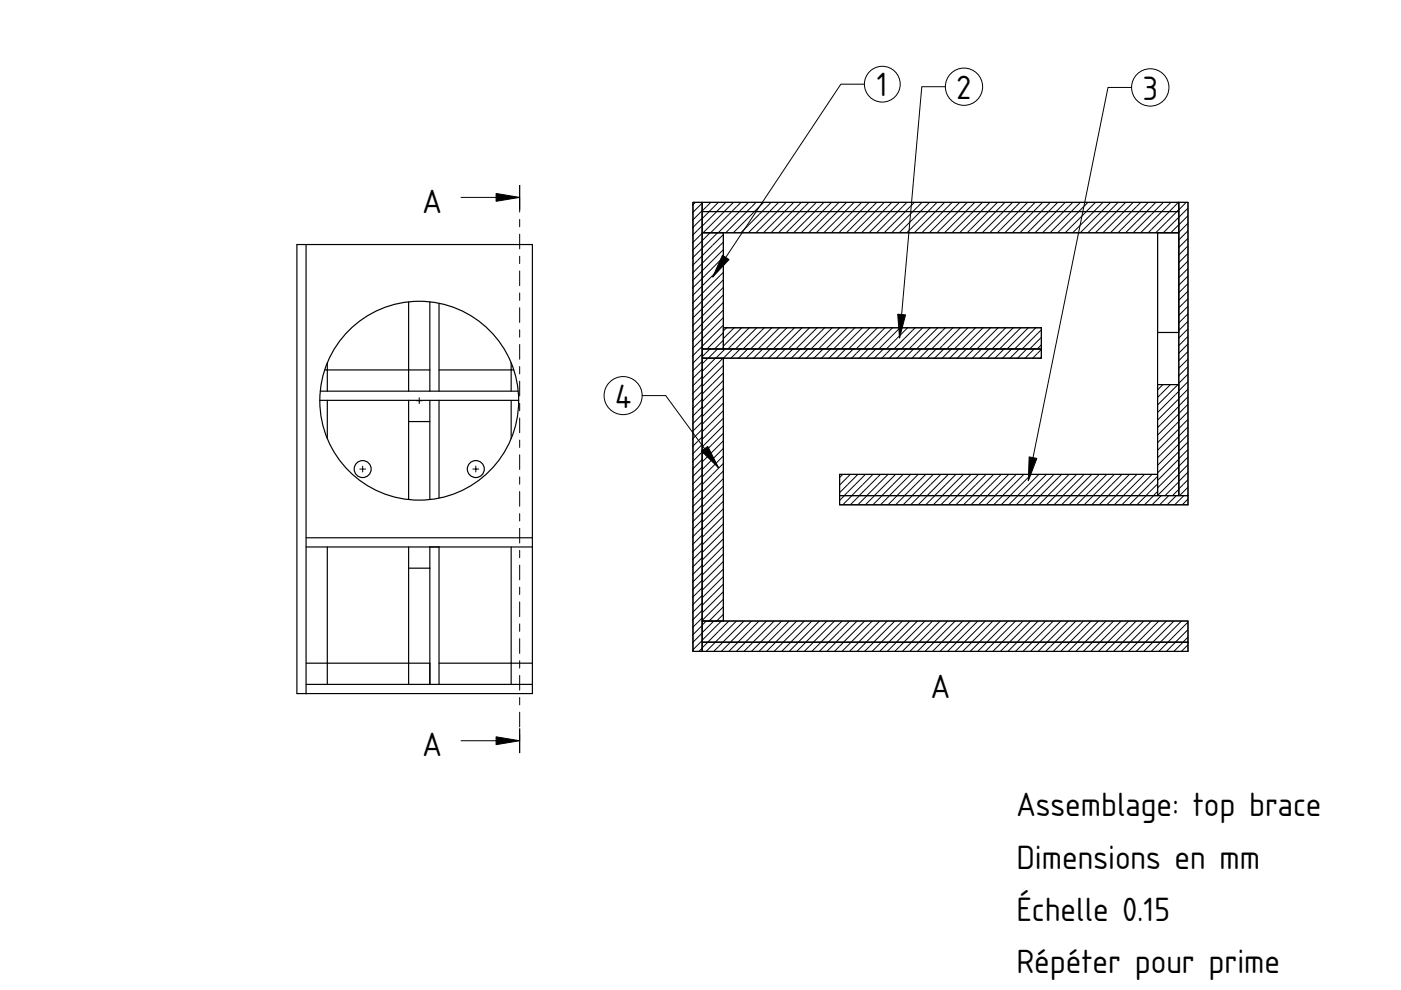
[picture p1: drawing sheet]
<svg xmlns="http://www.w3.org/2000/svg" width="297mm" height="210mm" viewBox="0 0 297 210" stroke-linecap="round" stroke-linejoin="round" font-family="sans-serif">
<defs><g id="words">
<g font-size="6.7">
<text x="185.9" y="20.4">1</text>
<text x="202.8" y="21">2</text>
<text x="242.3" y="21.1">3</text>
<text x="89.6" y="45.1">A</text>
<text x="130.4" y="86.5">4</text>
<text x="197.3" y="148">A</text>
<text x="89.6" y="160.3">A</text>
<text x="215.5" y="173.1">Assemblage: top brace</text>
<text x="215.5" y="184.2">Dimensions en mm</text>
<text x="215.5" y="195.3">Échelle 0.15</text>
<text x="215.5" y="206.4">Répéter pour prime</text>
</g>
</g></defs>
<g fill="none" stroke="#000" stroke-width=".25">
<path d="M62.9 51.8h50v95.3h-50zM64.9 51.8v95.3M148.9 44.9h101M148.9 49.4h101M148.9 42.9v95.2M153.4 49.4v24.6M245.4 49.4v55.7M249.9 42.9v62.2M68.8 78.4h22.3M69.4 76.9v6M86.6 64v18.9M91.1 64v18.9"/>
<path d="M93.1 64.3v18.6M93.1 78.4h15.8M108.4 76.9v6M148.9 74h71.9M153.4 69.5h67.4v6.4h-71.9M153.4 75.9v55.8M245.4 70.5h4.5M67.8 84.9h42.2M67.9 82.9h42M69.4 84.9v8.1M86.6 84.9v21M86.6 89.4h4.5"/>
<path d="M91.1 84.9v21M93.1 84.9v20.7M108.4 84.9v8.1M245.4 81.5h4.5M64.9 114h48M64.9 116h48M69.4 116v29.1M86.6 116v29.1M91.1 116v29.1M93.1 116v29.1M108.4 116v29.1M178 105.1h73.9"/>
<path d="M245.4 100.6h-67.4v6.4h73.9v-64.1h-105v95.2h105v-6.4h-103M86.6 120.5h4.5M148.9 136.2h103M64.9 140.6h26.2M64.9 145.1h48M93.1 140.6h19.8"/>
<circle cx="76.9" cy="99.5" r="1.8"/>
<circle cx="88.9" cy="85" r="21.1"/>
<circle cx="100.9" cy="99.5" r="1.8"/>
</g>
<g fill="#000" stroke="#000" stroke-width=".21">
<path d="M105.2 41l5 .9-5 .8zM153.2 54.1l1.4 .9-3.5 3.7zM190.3 66.6l1.7 .2-1.3 4.9zM148.7 95.6l1.4-.9 2.2 4.5zM218.2 96.9l1.6 .3-1.8 4.7zM105.2 156.2l5 .9-5 .8z"/>
<path d="M88.9 84.3v1.3zM88.3 85h1.2z" fill-rule="evenodd"/>
<path d="M76.9 98.8v1.3zM76.3 99.5h1.2z" fill-rule="evenodd"/>
<path d="M100.9 98.8v1.3zM100.3 99.5h1.2z" fill-rule="evenodd"/>
</g>
<path d="M110.2 41.9v115.2" fill="none" stroke="#000" stroke-width=".21" stroke-dasharray="3.1 1.6 1.6 1.6"/>
<g fill="none" stroke="#000" stroke-width=".21">
<path d="M183.3 17.9h-5l-27.2 40.8M200.4 18.4h-5l-4.7 53.3M239.9 18.5h-5l-16.9 83.4M97.7 41.9h7.5M146.9 42.9h2v95.2h-2zM147.5 42.9l-.6 .6M148.9 49.4h4.5v24.6h-4.5zM148.9 44.9h101v4.5h-101zM148.9 42.9h101v2h-101zM148.9 44.6l-2 2.1M148.9 43l-2 2.1M148.9 46.2l-2 2.1"/>
<path d="M148.9 47.8l-2 2.1M148.9 52.6l-2 2.1M148.9 57.4l-2 2M149 49.3l-2.1 2.2M149.1 42.9l-.3 .3M150.4 44.8l-1.6 1.6M150.6 49.3l-3.7 3.8M150.7 42.9l-1.9 1.9M152.2 49.3l-3.4 3.4M152.3 42.9l-2 2M153.4 49.7l-6.5 6.6M153.4 51.3l-6.5 6.6"/>
<path d="M153.4 52.9l-4.6 4.6M153.4 54.5l-6.5 6.5M153.4 56.1l-6.5 6.5M153.4 57.7l-4.6 4.6M153.4 59.3l-6.5 6.5M153.9 42.9l-5.1 5.1M155.2 44.8l-4.6 4.6M155.5 42.9l-6.5 6.5M157.1 42.9l-2 2M158.7 42.9l-6.5 6.5M160 44.8l-4.6 4.6M160.3 42.9l-6.5 6.5"/>
<path d="M161.9 42.9l-2 2M163.5 42.9l-6.5 6.5M164.8 44.8l-4.6 4.6M165.1 42.9l-6.5 6.5M166.7 42.9l-2 2M168.3 42.9l-6.5 6.5M169.6 44.8l-4.6 4.6M169.9 42.9l-6.5 6.5M171.5 42.9l-2 2M173.1 42.9l-6.5 6.5M174.4 44.8l-4.6 4.6M174.7 42.9l-6.5 6.5"/>
<path d="M176.3 42.9l-2 2M177.9 42.9l-6.5 6.5M179.2 44.8l-4.6 4.6M179.5 42.9l-6.5 6.5M181.1 42.9l-2 2M182.7 42.9l-6.5 6.5M184 44.8l-4.6 4.6M184.3 42.9l-6.5 6.5M185.9 42.9l-2 2M187.2 44.8l-4.6 4.6M187.5 42.9l-6.5 6.5M189.1 42.9l-2 2"/>
<path d="M190.7 42.9l-6.5 6.5M192 44.8l-4.6 4.6M192.3 42.9l-6.5 6.5M193.9 42.9l-2 2M195.5 42.9l-6.5 6.5M196.8 44.8l-4.6 4.6M197.1 42.9l-6.5 6.5M198.7 42.9l-2 2M200.3 42.9l-6.5 6.5M201.6 44.8l-4.6 4.6M201.9 42.9l-6.5 6.5M203.5 42.9l-2 2"/>
<path d="M205.1 42.9l-6.5 6.5M206.4 44.8l-4.6 4.6M206.7 42.9l-6.5 6.5M208.3 42.9l-2 2M209.9 42.9l-6.5 6.5M211.2 44.8l-4.6 4.6M211.5 42.9l-6.5 6.5M213.1 42.9l-2 2M214.7 42.9l-6.5 6.5M216 44.8l-4.6 4.6M216.3 42.9l-6.5 6.5M217.9 42.9l-2 2"/>
<path d="M219.5 42.9l-6.5 6.5M220.8 44.8l-4.6 4.6M221.1 42.9l-6.5 6.5M222.7 42.9l-2 2M224.3 42.9l-6.5 6.5M225.6 44.8l-4.6 4.6M225.9 42.9l-6.5 6.5M227.5 42.9l-2 2M229.1 42.9l-6.5 6.5M230.4 44.8l-4.6 4.6M230.7 42.9l-6.5 6.5M232.3 42.9l-2 2"/>
<path d="M233.9 42.9l-6.5 6.5M235.2 44.8l-4.6 4.6M235.5 42.9l-6.5 6.5M237.1 42.9l-2 2M238.7 42.9l-6.5 6.5M240 44.8l-4.6 4.6M240.3 42.9l-6.5 6.5M241.9 42.9l-2 2M243.5 42.9l-6.5 6.5M244.8 44.8l-4.6 4.6M245.1 42.9l-6.5 6.5M245.4 49.4h4.5v21.1h-4.5z"/>
<path d="M246.7 42.9l-2 2M248.3 42.9l-6.5 6.5M249.6 44.8l-4.6 4.6M249.9 42.9l-6.5 6.5M249.9 42.9h2v62.2h-2zM250 42.9h-.1M250 47.6l-1.8 1.8M250 44.4l-.5 .5M251.6 42.9l-1.7 1.6M251.9 44.1l-5.3 5.3M251.9 47.3l-2.1 2.1M251.9 45.7l-2 2"/>
<path d="M251.9 48.9l-2 2M251.9 50.5l-2 2M251.9 53.7l-2 2M251.9 52.1l-2 2M251.9 55.3l-2 2M251.9 56.9l-2 2M251.9 58.5l-2 2M148.9 74h71.9v1.9h-71.9zM148.9 75.9h4.5v55.8h-4.5zM148.9 75l-2 2M148.9 78.2l-2 2M148.9 62.2l-2 2"/>
<path d="M148.9 67l-2 2M148.9 71.8l-2 2M148.9 76.6l-2 2M148.9 79.8l-2 2M149 73.9l-.2 .2M150.1 75.9l-1.3 1.3M150.6 73.9l-1.8 1.8M151.7 75.9l-2.9 2.9M152.2 73.9l-2.1 2.1M153.3 75.9l-4.5 4.5M153.4 69.5h67.4v4.5h-67.4zM153.4 60.9l-6.5 6.5"/>
<path d="M153.4 62.5l-4.6 4.6M153.4 64.1l-6.5 6.5M153.4 65.7l-6.5 6.5M153.4 67.3l-4.6 4.6M153.4 68.9l-6.5 6.5M153.4 70.5l-3.6 3.5M153.4 72.1l-2 1.9M153.4 73.7l-.4 .3M153.4 77.4l-4.6 4.6M153.4 79l-4.6 4.6M153.8 73.9l-2.1 2.1M154.1 69.4l-.8 .8"/>
<path d="M155.4 73.9l-2.1 2.1M155.7 69.4l-2.4 2.4M157 73.9l-2.1 2.1M157.3 69.4l-4 4M158.6 73.9l-2.1 2.1M158.9 69.4l-4.6 4.6M160.2 73.9l-2.1 2.1M160.5 69.4l-4.6 4.6M161.8 73.9l-2.1 2.1M162.1 69.4l-4.6 4.6M163.4 73.9l-2.1 2.1M163.7 69.4l-4.6 4.6"/>
<path d="M165 73.9l-2.1 2.1M165.3 69.4l-4.6 4.6M166.6 73.9l-2.1 2.1M166.9 69.4l-4.6 4.6M168.2 73.9l-2.1 2.1M168.5 69.4l-4.6 4.6M169.8 73.9l-2.1 2.1M170.1 69.4l-4.6 4.6M171.4 73.9l-2.1 2.1M171.7 69.4l-4.6 4.6M173 73.9l-2.1 2.1M173.3 69.4l-4.6 4.6"/>
<path d="M174.6 73.9l-2.1 2.1M174.9 69.4l-4.6 4.6M176.2 73.9l-2.1 2.1M176.5 69.4l-4.6 4.6M177.8 73.9l-2.1 2.1M178.1 69.4l-4.6 4.6M179.4 73.9l-2.1 2.1M179.7 69.4l-4.6 4.6M181 73.9l-2.1 2.1M181.3 69.4l-4.6 4.6M182.6 73.9l-2.1 2.1M182.9 69.4l-4.6 4.6"/>
<path d="M184.2 73.9l-2.1 2.1M184.5 69.4l-4.6 4.6M185.8 73.9l-2.1 2.1M186.1 69.4l-4.6 4.6M187.4 73.9l-2.1 2.1M187.7 69.4l-4.6 4.6M189 73.9l-2.1 2.1M189.3 69.4l-4.6 4.6M190.6 73.9l-2.1 2.1M190.9 69.4l-4.6 4.6M192.2 73.9l-2.1 2.1M192.5 69.4l-4.6 4.6"/>
<path d="M193.8 73.9l-2.1 2.1M194.1 69.4l-4.6 4.6M195.4 73.9l-2.1 2.1M195.7 69.4l-4.6 4.6M197 73.9l-2.1 2.1M197.3 69.4l-4.6 4.6M198.6 73.9l-2.1 2.1M198.9 69.4l-4.6 4.6M200.2 73.9l-2.1 2.1M200.5 69.4l-4.6 4.6M201.7 73.9l-2 2.1M202.1 69.4l-4.6 4.6"/>
<path d="M203.3 73.9l-2 2.1M203.7 69.4l-4.6 4.6M204.9 73.9l-2 2.1M205.3 69.4l-4.6 4.6M206.5 73.9l-2 2.1M206.9 69.4l-4.6 4.6M208.1 73.9l-2 2.1M208.5 69.4l-4.6 4.6M209.7 73.9l-2 2.1M210.1 69.4l-4.6 4.6M211.3 73.9l-2 2.1M211.7 69.4l-4.6 4.6"/>
<path d="M212.9 73.9l-2 2.1M213.3 69.4l-4.6 4.6M214.5 73.9l-2 2.1M214.9 69.4l-4.6 4.6M216.1 73.9l-2 2.1M216.5 69.4l-4.6 4.6M217.7 73.9l-2 2.1M218.1 69.4l-4.6 4.6M219.3 73.9l-2 2.1M219.7 69.4l-4.6 4.6M220.8 74l-1.9 2M220.8 75.6l-.3 .4"/>
<path d="M220.8 69.9l-4.1 4.1M220.8 71.5l-2.5 2.5M220.8 73.1l-.9 .9M251.9 60.1l-2 2M251.9 61.7l-2 2M251.9 63.3l-2 2M251.9 66.5l-2 2M251.9 64.9l-2 2M251.9 68.1l-2 2M251.9 69.7l-2 2M251.9 72.9l-2 2M251.9 71.3l-2 2"/>
<path d="M251.9 74.5l-2 2M251.9 76.1l-2 2M251.9 79.3l-2 2M251.9 77.7l-2 2M136.1 83.9h5l11.2 15.3M148.9 83l-2 2M148.9 81.4l-2 2M148.9 84.6l-2 2M148.9 86.2l-2 2M148.9 89.4l-2 2M148.9 87.8l-2 2M148.9 91l-2 2"/>
<path d="M148.9 92.6l-2 2M148.9 95.8l-2 2M148.9 94.2l-2 2M148.9 97.4l-2 2M148.9 99l-2 2M153.4 80.6l-4.6 4.6M153.4 82.2l-4.6 4.6M153.4 83.8l-4.6 4.6M153.4 85.4l-4.6 4.6M153.4 87l-4.6 4.6M153.4 88.6l-4.6 4.6M153.4 90.2l-4.6 4.6"/>
<path d="M153.4 91.8l-4.6 4.6M153.4 93.4l-4.6 4.6M153.4 95l-4.6 4.6M153.4 96.6l-4.6 4.6M153.4 98.2l-4.6 4.6M153.4 99.8l-4.6 4.6M199.4 90.5h.1M245.4 81.5h4.5v23.6h-4.5zM246.6 81.5l-1.2 1.2M248.2 81.5l-2.8 2.8M249.8 81.5l-4.4 4.4M250 82.9l-4.6 4.6"/>
<path d="M250 84.5l-4.6 4.6M250 86.1l-4.6 4.6M250 87.7l-4.6 4.6M250 89.3l-4.6 4.6M250 90.9l-4.6 4.6M250 92.5l-4.6 4.6M250 94.1l-4.6 4.6M250 95.7l-4.6 4.6M250 97.3l-4.6 4.6M250 98.9l-4.6 4.6M251.9 80.9l-2 2M251.9 82.5l-2 2"/>
<path d="M251.9 85.7l-2 2M251.9 84.1l-2 2M251.9 87.3l-2 2M251.9 88.9l-2 2M251.9 92.1l-2 2M251.9 90.5l-2 2M251.9 93.7l-2 2M251.9 95.3l-2 2M251.9 98.5l-2 2M251.9 96.9l-2 2M148.9 102.2l-2 2M148.9 100.6l-2 2"/>
<path d="M148.9 103.8l-2 2M148.9 105.4l-2 2M148.9 108.6l-2 2M148.9 107l-2 2M148.9 110.2l-2 2M148.9 111.8l-2 2M148.9 115l-2 2M148.9 113.4l-2 2M148.9 116.6l-2 2M148.9 118.2l-2 2M148.9 119.8l-2 2M153.4 101.4l-4.6 4.6"/>
<path d="M153.4 103l-4.6 4.6M153.4 104.6l-4.6 4.6M153.4 106.2l-4.6 4.6M153.4 107.8l-4.6 4.6M153.4 109.4l-4.6 4.6M153.4 111l-4.6 4.6M153.4 112.6l-4.6 4.6M153.4 114.2l-4.6 4.6M153.4 115.8l-4.6 4.6M153.4 117.4l-4.6 4.6M153.4 119l-4.6 4.6M178 105.1h73.9v1.9h-73.9z"/>
<path d="M178 100.6h67.4v4.5h-67.4zM178.7 100.5l-.7 .8M180.3 100.5l-2.3 2.4M180.7 105l-2.1 2.1M181.9 100.5l-3.9 4M182.3 105l-2.1 2.1M183.5 100.5l-5.5 5.7M185.1 100.5l-4.6 4.6M185.5 105l-2.1 2.1M186.7 100.5l-4.6 4.6M187.1 105l-2.1 2.1M188.3 100.5l-6.5 6.6"/>
<path d="M189.9 100.5l-4.6 4.6M190.3 105l-2.1 2.1M191.5 100.5l-4.6 4.6M191.9 105l-2.1 2.1M193.1 100.5l-6.5 6.6M194.7 100.5l-4.6 4.6M195.1 105l-2.1 2.1M196.3 100.5l-4.6 4.6M196.7 105l-2.1 2.1M197.9 100.5l-6.5 6.6M199.5 100.5l-4.6 4.6M199.9 105l-2.1 2.1"/>
<path d="M201.1 100.5l-4.6 4.6M201.5 105l-2.1 2.1M202.7 100.5l-6.5 6.6M204.3 100.5l-4.6 4.6M204.7 105l-2.1 2.1M205.9 100.5l-4.6 4.6M207.5 100.5l-6.5 6.6M207.9 105l-2.1 2.1M209.1 100.5l-4.6 4.6M209.5 105l-2.1 2.1M210.7 100.5l-6.5 6.6M212.3 100.5l-4.6 4.6"/>
<path d="M212.7 105l-2.1 2.1M213.9 100.5l-4.6 4.6M214.3 105l-2.1 2.1M215.5 100.5l-6.5 6.6M217.1 100.5l-4.6 4.6M217.5 105l-2.1 2.1M218.7 100.5l-4.6 4.6M219.1 105l-2.1 2.1M220.3 100.5l-6.5 6.6M221.9 100.5l-4.6 4.6M222.3 105l-2.1 2.1M223.5 100.5l-4.6 4.6"/>
<path d="M223.9 105l-2.1 2.1M225.1 100.5l-6.5 6.6M226.7 100.5l-4.6 4.6M227.1 105l-2.1 2.1M228.3 100.5l-4.6 4.6M228.7 105l-2.1 2.1M229.9 100.5l-6.5 6.6M231.5 100.5l-4.6 4.6M231.9 105l-2.1 2.1M233.1 100.5l-4.6 4.6M233.5 105l-2.1 2.1M234.7 100.5l-6.5 6.6"/>
<path d="M236.3 100.5l-4.6 4.6M236.7 105l-2.1 2.1M237.9 100.5l-4.6 4.6M238.3 105l-2.1 2.1M239.5 100.5l-6.5 6.6M241.1 100.5l-4.6 4.6M241.5 105l-2.1 2.1M242.7 100.5l-4.6 4.6M243.1 105l-2.1 2.1M244.3 100.5l-6.5 6.6M245.5 104.2l-2.9 2.9M245.5 101l-4.2 4.1"/>
<path d="M245.5 102.6l-2.6 2.5M246.3 105l-2.1 2.1M247.9 105l-2.1 2.1M249.5 105l-2.1 2.1M250 100.5l-4.6 4.6M250 102.1l-3 3M250 103.7l-1.4 1.4M251.1 105l-2.1 2.1M251.9 105.8l-1.3 1.3M251.9 100.1l-2 2M251.9 101.7l-2 2M251.9 104.9l-.2 .2"/>
<path d="M251.9 103.3l-1.8 1.8M148.9 136.2h103v1.9h-103zM148.9 131.7h103v4.5h-103zM148.9 121.4l-2 2M148.9 123l-2 2M148.9 124.6l-2 2M148.9 127.8l-2 2M148.9 126.2l-2 2M148.9 129.4l-2 2M148.9 131l-2 2M148.9 134.2l-2 2M148.9 132.6l-2 2"/>
<path d="M148.9 135.8l-2 2M149.8 131.6l-1 1M150.1 136.1l-2 2.1M151.4 131.6l-2.6 2.6M153 131.6l-4.2 4.2M153.4 120.6l-4.6 4.6M153.4 122.2l-4.6 4.6M153.4 123.8l-4.6 4.6M153.4 125.4l-4.6 4.6M153.4 127l-4.6 4.6M153.4 128.6l-3.1 3.1M153.4 130.2l-1.5 1.5"/>
<path d="M154.6 131.6l-4.6 4.6M154.9 136.1l-2 2.1M156.2 131.6l-6.5 6.6M157.8 131.6l-6.5 6.6M159.4 131.6l-4.6 4.6M159.7 136.1l-2 2.1M161 131.6l-6.5 6.6M162.6 131.6l-6.5 6.6M164.2 131.6l-4.6 4.6M164.5 136.1l-2 2.1M165.8 131.6l-6.5 6.6M167.4 131.6l-6.5 6.6"/>
<path d="M169 131.6l-4.6 4.6M169.3 136.1l-2 2.1M170.6 131.6l-6.5 6.6M172.2 131.6l-6.5 6.6M173.8 131.6l-4.6 4.6M174.1 136.1l-2 2.1M175.4 131.6l-6.5 6.6M177 131.6l-6.5 6.6M178.6 131.6l-4.6 4.6M178.9 136.1l-2 2.1M180.2 131.6l-6.5 6.6M181.8 131.6l-6.5 6.6"/>
<path d="M183.4 131.6l-4.6 4.6M183.7 136.1l-2 2.1M185 131.6l-6.5 6.6M186.6 131.6l-6.5 6.6M188.2 131.6l-4.6 4.6M188.5 136.1l-2 2.1M189.8 131.6l-6.5 6.6M191.4 131.6l-6.5 6.6M193 131.6l-4.6 4.6M193.3 136.1l-2 2.1M194.6 131.6l-6.5 6.6M196.2 131.6l-6.5 6.6"/>
<path d="M197.8 131.6l-4.6 4.6M198.1 136.1l-2 2.1M199.4 131.6l-6.5 6.6M201 131.6l-6.5 6.6M202.6 131.6l-4.6 4.6M202.9 136.1l-2.1 2.1M204.2 131.6l-6.5 6.6M205.8 131.6l-6.5 6.6M207.4 131.6l-4.6 4.6M207.7 136.1l-2.1 2.1M209 131.6l-6.6 6.6M210.6 131.6l-6.6 6.6"/>
<path d="M212.2 131.6l-4.6 4.6M213.8 131.6l-6.6 6.6M215.4 131.6l-6.6 6.6M215.7 136.1l-2.1 2.1M217 131.6l-6.6 6.6M218.6 131.6l-6.6 6.6M220.2 131.6l-4.6 4.6M220.5 136.1l-2.1 2.1M221.8 131.6l-6.6 6.6M223.4 131.6l-6.6 6.6M225 131.6l-4.6 4.6M225.3 136.1l-2.1 2.1"/>
<path d="M226.6 131.6l-6.6 6.6M228.2 131.6l-6.6 6.6M229.8 131.6l-4.6 4.6M230.1 136.1l-2.1 2.1M231.4 131.6l-6.6 6.6M233 131.6l-6.6 6.6M234.6 131.6l-4.6 4.6M234.9 136.1l-2.1 2.1M236.2 131.6l-6.6 6.6M237.8 131.6l-6.6 6.6M239.4 131.6l-4.6 4.6M239.7 136.1l-2.1 2.1"/>
<path d="M241 131.6l-6.6 6.6M242.6 131.6l-6.6 6.6M244.2 131.6l-4.6 4.6M244.5 136.1l-2.1 2.1M245.8 131.6l-6.6 6.6M247.4 131.6l-6.6 6.6M249 131.6l-4.6 4.6M249.3 136.1l-2.1 2.1M250.6 131.6l-6.6 6.6M251.9 131.8l-6.3 6.4M251.9 136.7l-1.5 1.5M251.9 135l-3.1 3.2"/>
<path d="M251.9 133.4l-2.7 2.8M97.7 157.1h7.5"/>
<circle cx="187.1" cy="17.9" r="3.8"/>
<circle cx="204.4" cy="18.4" r="3.9"/>
<circle cx="243.9" cy="18.5" r="4"/>
<circle cx="132.1" cy="83.9" r="4"/>
</g>
<path d="M110.2 39.4v5M110.2 154.6v5" fill="none" stroke="#000" stroke-width=".26"/>
<use href="#words"/>
</svg>
